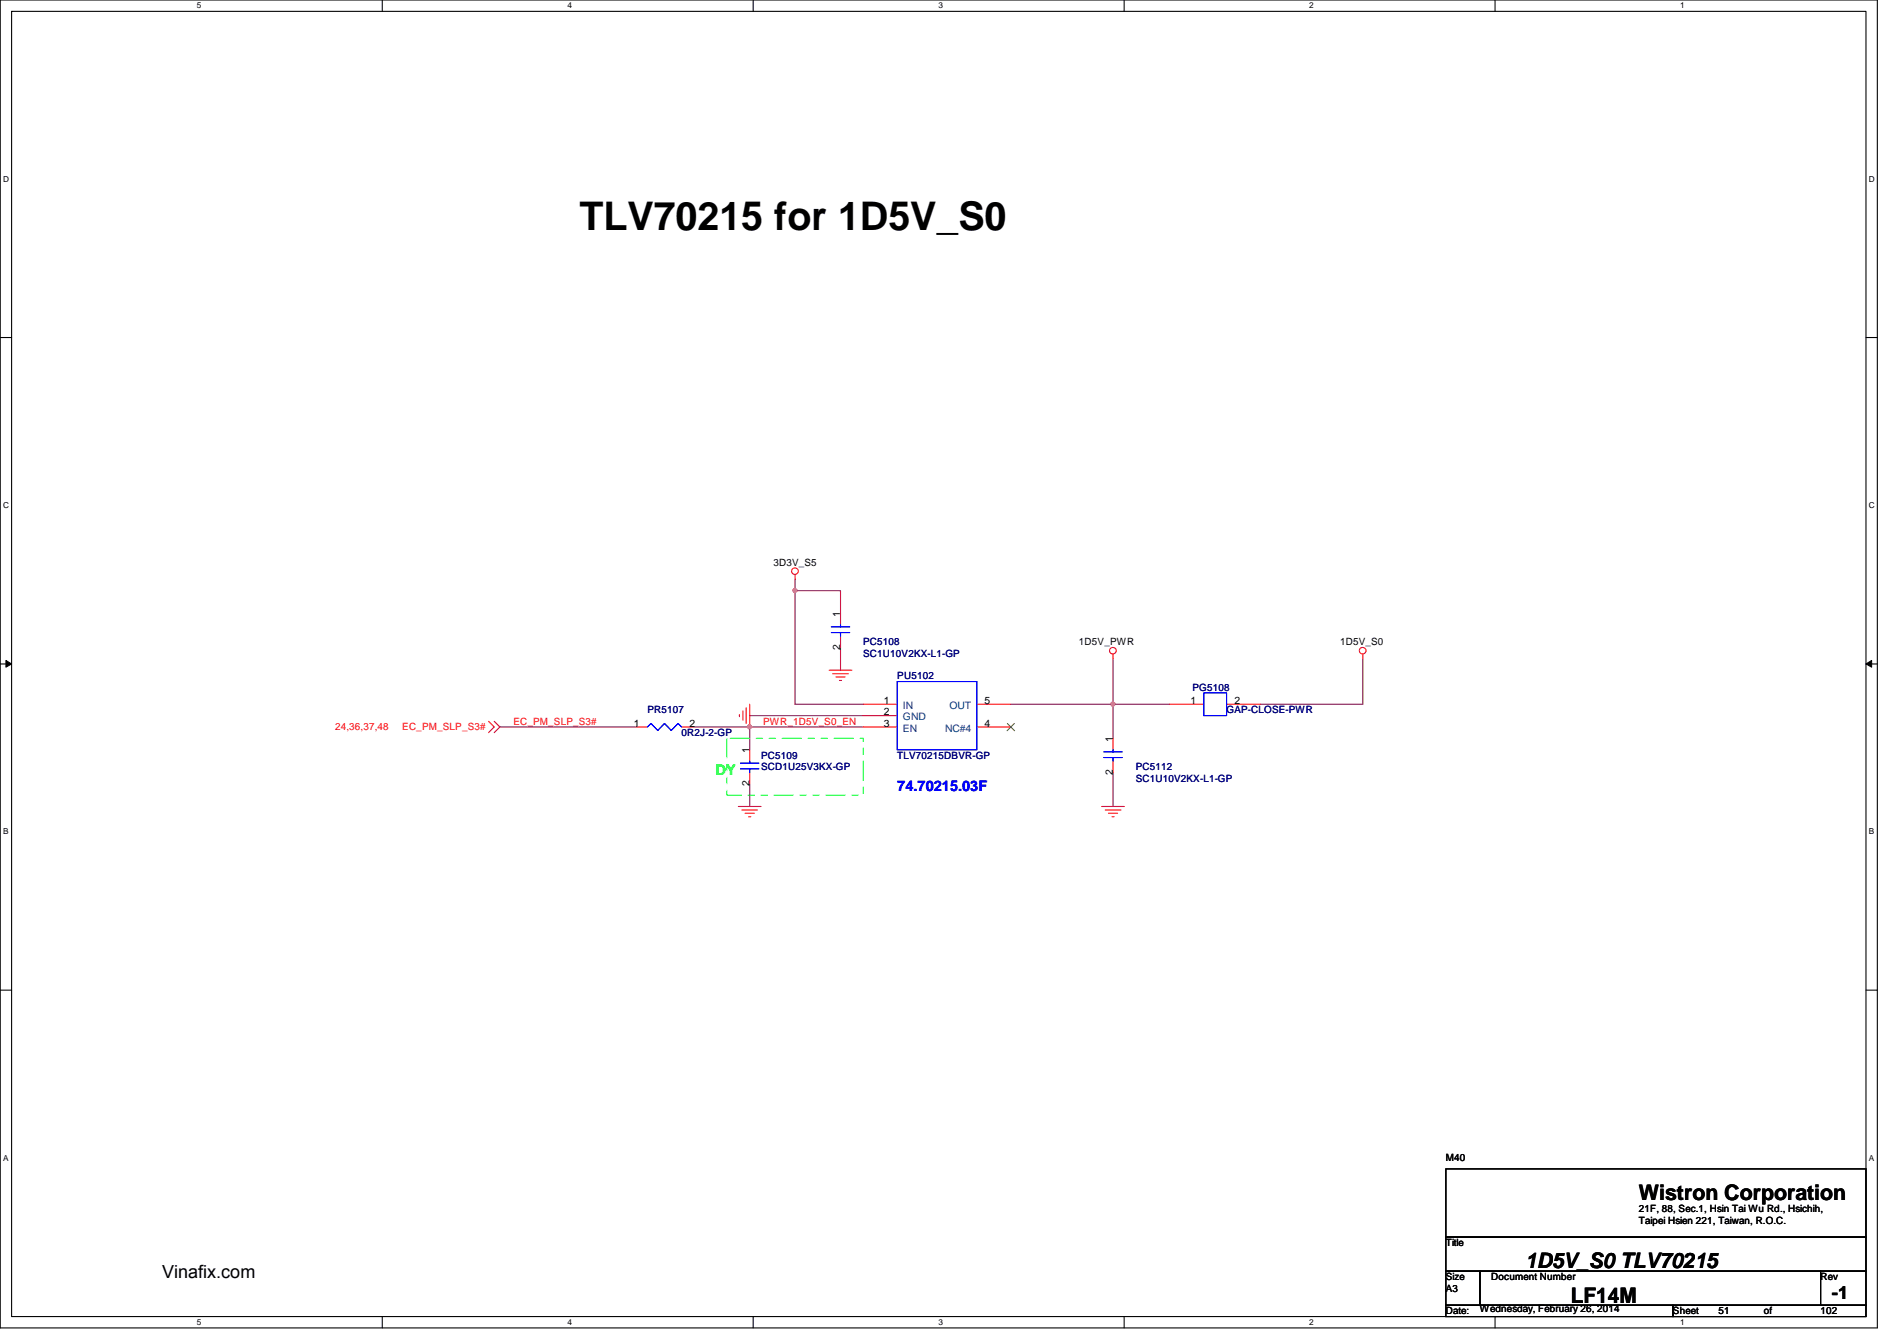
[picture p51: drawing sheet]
<svg xmlns="http://www.w3.org/2000/svg" width="297mm" height="210mm" viewBox="0 0 297 210" stroke-linecap="round" stroke-linejoin="round" font-family="sans-serif">
<defs><g id="words">
<text font-size="6.2" x="90.7" y="35.9">TLV70215 for 1D5V_S0</text>
<g font-size="3.3">
<text x="256.6" y="187.9">Wistron Corporation</text>
<text x="238.8" y="198.5">1D5V_S0 TLV70215</text>
<text x="246" y="203.9">LF14M</text>
</g>
<g font-size="2.8">
<text x="25.4" y="200.1">Vinafix.com</text>
<text x="286.8" y="203.4">-1</text>
</g>
<text font-size="2.3" fill="#0f0" x="112.1" y="121.2">DY</text>
<text font-size="2.3" fill="#00f" x="140.5" y="123.7">74.70215.03F</text>
<g font-size="1.6">
<text x="121.1" y="88.6">3D3V_S5</text>
<text x="131.6" y="101.7" transform="rotate(-90 131.6 101.7)">2</text>
<text x="131.6" y="96.6" transform="rotate(-90 131.6 96.6)">1</text>
<text x="168.9" y="101">1D5V_PWR</text>
<text x="209.8" y="101">1D5V_S0</text>
<text x="99.3" y="113.7">1</text>
<text x="107.9" y="113.7">2</text>
<text x="138.4" y="110.2">1</text>
<text x="138.4" y="112">2</text>
<text x="138.4" y="113.7">3</text>
<text x="154.2" y="113.7">4</text>
<text x="154.2" y="110.2">5</text>
<text x="186.4" y="110.2">1</text>
<text x="193.3" y="110.2">2</text>
<text x="117.3" y="117.9" transform="rotate(-90 117.3 117.9)">1</text>
<text x="174.2" y="116.1" transform="rotate(-90 174.2 116.1)">1</text>
<text x="117.3" y="123" transform="rotate(-90 117.3 123)">2</text>
<text x="174.2" y="121.2" transform="rotate(-90 174.2 121.2)">2</text>
<text x="226.4" y="181.7">M40</text>
<text x="256.6" y="189.7">21F, 88, Sec.1, Hsin Tai Wu Rd., Hsichih,</text>
<text x="256.6" y="191.6">Taipei Hsien 221, Taiwan, R.O.C.</text>
<text x="226.4" y="195.1">Title</text>
<text x="226.4" y="200.4">Size</text>
<text x="226.4" y="202.2">A3</text>
<text x="233.5" y="200.4">Document Number</text>
<text x="285.1" y="200.4">Rev</text>
<text x="226.4" y="205.7">Date:</text>
<text x="231.7" y="205.4">Wednesday, February 26, 2014</text>
<text x="262" y="205.7">Sheet</text>
<text x="269.1" y="205.7">51</text>
<text x="276.2" y="205.7">of</text>
<text x="285.1" y="205.7">102</text>
</g>
<g font-size="1.6" fill="#000080">
<text x="135.2" y="101">PC5108</text>
<text x="135.2" y="102.8">SC1U10V2KX-L1-GP</text>
<text x="140.5" y="106.3">PU5102</text>
<text x="101.4" y="111.7">PR5107</text>
<text x="186.7" y="108.1">PG5108</text>
<text x="192.1" y="111.7">GAP-CLOSE-PWR</text>
<text x="106.7" y="115.2">0R2J-2-GP</text>
<text x="119.2" y="118.8">PC5109</text>
<text x="140.5" y="118.8">TLV70215DBVR-GP</text>
<text x="119.2" y="120.6">SCD1U25V3KX-GP</text>
<text x="177.8" y="120.6">PC5112</text>
<text x="177.8" y="122.3">SC1U10V2KX-L1-GP</text>
</g>
<g font-size="1.6" fill="#f00">
<text x="80.4" y="113.5">EC_PM_SLP_S3#</text>
<text x="119.5" y="113.5">PWR_1D5V_S0_EN</text>
<text x="52.5" y="114.3">24,36,37,48</text>
<text x="63" y="114.3">EC_PM_SLP_S3#</text>
</g>
<g font-size="1.6" fill="#004080">
<text x="141.4" y="111">IN</text>
<text x="141.4" y="112.7">GND</text>
<text x="148.7" y="111">OUT</text>
<text x="141.4" y="114.5">EN</text>
<text x="148" y="114.5">NC#4</text>
</g>
<g font-size="1.3">
<text x="30.8" y="1.3">5</text>
<text x="88.9" y="1.3">4</text>
<text x="146.9" y="1.3">3</text>
<text x="205" y="1.3">2</text>
<text x="263.1" y="1.3">1</text>
<text x=".5" y="28.4">D</text>
<text x="292.6" y="28.4">D</text>
<text x=".5" y="79.5">C</text>
<text x="292.6" y="79.5">C</text>
<text x=".5" y="130.6">B</text>
<text x="292.6" y="130.6">B</text>
<text x=".5" y="181.7">A</text>
<text x="292.6" y="181.7">A</text>
<text x="30.8" y="207.4">5</text>
<text x="88.9" y="207.4">4</text>
<text x="146.9" y="207.4">3</text>
<text x="205" y="207.4">2</text>
<text x="263.1" y="207.4">1</text>
</g>
</g></defs>
<path d="M0 0h294v207.9h-294zM1.8 1.8h290.4v204.3h-290.4z" fill="none" stroke="#000" stroke-width=".17"/>
<g fill="#fff">
<path d="M30.8 .2h.7v1.4h-.7z"/>
<path d="M30.8 206.2h.7v1.4h-.7z"/>
</g>
<path d="M59.9 0v1.8M59.9 206.1v1.8" fill="none" stroke="#000" stroke-width=".17"/>
<g fill="#fff">
<path d="M88.9 .2h.6v1.4h-.6z"/>
<path d="M88.9 206.2h.6v1.4h-.6z"/>
</g>
<path d="M117.9 0v1.8M117.9 206.1v1.8" fill="none" stroke="#000" stroke-width=".17"/>
<g fill="#fff">
<path d="M146.9 .2h.7v1.4h-.7z"/>
<path d="M146.9 206.2h.7v1.4h-.7z"/>
</g>
<path d="M176 0v1.8M176 206.1v1.8" fill="none" stroke="#000" stroke-width=".17"/>
<g fill="#fff">
<path d="M205 .2h.7v1.4h-.7z"/>
<path d="M205 206.2h.7v1.4h-.7z"/>
</g>
<path d="M234.1 0v1.8M234.1 206.1v1.8" fill="none" stroke="#000" stroke-width=".17"/>
<g fill="#fff">
<path d="M263.1 .2h.7v1.4h-.7z"/>
<path d="M263.1 206.2h.7v1.4h-.7z"/>
<path d="M.5 27.3h.9v1.4h-.9z"/>
<path d="M292.6 27.3h.9v1.4h-.9z"/>
<path d="M.5 78.4h.9v1.4h-.9z"/>
<path d="M292.6 78.4h.9v1.4h-.9z"/>
</g>
<path d="M0 52.8h1.8M292.2 52.8h1.8" fill="none" stroke="#000" stroke-width=".17"/>
<g fill="#fff">
<path d="M.5 129.5h.8v1.4h-.8z"/>
<path d="M292.6 129.5h.9v1.4h-.9z"/>
</g>
<path d="M0 103.9h1.8M292.2 103.9h1.8" fill="none" stroke="#000" stroke-width=".17"/>
<path d="M.9 103.4l.9 .5-.9 .5zM292.2 103.9l.9-.5v1z" fill="#000"/>
<path d="M.9 103.4l.9 .5-.9 .5zM292.2 103.9l.9-.5v1z" fill="none" stroke="#000" stroke-width=".16"/>
<g fill="#fff">
<path d="M.5 180.5h.8v1.4h-.8z"/>
<path d="M292.6 180.5h.9v1.4h-.9z"/>
</g>
<path d="M0 155h1.8M292.2 155h1.8" fill="none" stroke="#000" stroke-width=".17"/>
<path d="M78.3 113.8h21.3M117.4 113.8h17.8" fill="none" stroke="#800040" stroke-width=".17"/>
<circle cx="117.4" cy="113.8" r=".32" fill="#f0f"/>
<circle cx="117.4" cy="113.8" r=".32" fill="none" stroke="#f0f" stroke-width=".17"/>
<path d="M117.4 112h17.8M183.2 110.2h-8.9v5.4M197.4 110.2h16" fill="none" stroke="#800040" stroke-width=".17"/>
<circle cx="174.3" cy="110.2" r=".32" fill="#f0f"/>
<circle cx="174.3" cy="110.2" r=".32" fill="none" stroke="#f0f" stroke-width=".17"/>
<path d="M124.5 92.5v17.7M213.4 103.1v7.1M174.3 120.9v5.3" fill="none" stroke="#800040" stroke-width=".17"/>
<circle cx="124.5" cy="92.4" r=".32" fill="#f0f"/>
<circle cx="124.5" cy="92.4" r=".32" fill="none" stroke="#f0f" stroke-width=".17"/>
<path d="M124.5 90.7v1.8h7.1v3.5M108.5 113.8h8.9v3.5M124.5 110.2h10.7M131.6 101.3v3.6M174.3 103.1v7.1h-16M117.4 122.7v3.5" fill="none" stroke="#800040" stroke-width=".17"/>
<g fill="none" stroke="#f00" stroke-width=".17">
<path d="M124.5 90v.7M131.6 96v1.8M131.6 99.6v1.7M76.5 112.9l.9 .9-.9 .9M77.4 112.9l.9 .9-.9 .9M99.6 113.8h1.8M106.7 113.8h1.8M115.8 111.8v.4M116.3 111.3v1.4M116.8 110.8v2.4M117.4 110.2v3.6M117.4 117.3v1.8"/>
<path d="M129.8 104.9h3.6M130.4 105.5h2.4M130.9 106h1.4M131.4 106.5h.4M135.2 110.2h5.3M135.2 112h5.3M135.2 113.8h5.3M152.9 110.2h5.4M152.9 113.8h5.4M174.3 102.4v.7M174.3 115.6v1.7M174.3 119.1v1.8"/>
<path d="M183.2 110.2h5.3M192.1 110.2h5.3M213.4 102.4v.7M115.6 126.2h3.6M116.2 126.8h2.4M116.7 127.3h1.4M117.2 127.8h.4M117.4 120.9v1.8M172.5 126.2h3.6M173.1 126.8h2.4M173.6 127.3h1.4M174.1 127.8h.4"/>
<circle cx="124.5" cy="89.4" r=".52"/>
<circle cx="174.3" cy="101.8" r=".52"/>
<circle cx="213.4" cy="101.8" r=".52"/>
</g>
<path d="M226.4 183h65.8v10.6h-65.8zM226.4 193.6h65.8v5.4h-65.8zM226.4 199h5.3v5.3h-5.3zM231.7 199h53.4v5.3h-53.4zM285.1 199h7.1v5.3h-7.1zM226.4 204.3h35.6v1.8h-35.6zM262 204.3h30.2v1.8h-30.2z" fill="none" stroke="#000" stroke-width=".17"/>
<path d="M113.8 115.6h21.4v8.9h-21.4z" fill="none" stroke="#00ff40" stroke-width=".16" stroke-dasharray="3 1 1 1 1 1"/>
<path d="M157.7 113.2l1.2 1.2M158.8 113.2l-1.1 1.2" fill="none" stroke="#804000" stroke-width=".16"/>
<g fill="none" stroke="#00f" stroke-width=".17">
<path d="M130.2 98.1h2.9M130.2 99h2.9M131.6 97.8v.3M131.6 99v.6M101.4 113.8l.5-.6 1.1 1.1 1.1-1.1 1 1.1 1.1-1.1 .5 .6M115.9 119.5h2.9M117.4 119.1v.4M140.5 106.7h12.4v10.6h-12.4zM172.8 117.7h2.9M172.8 118.6h2.9M174.3 117.3v.4M174.3 118.6v.5"/>
<path d="M188.5 108.5h3.6v3.5h-3.6zM115.9 120.4h2.9M117.4 120.4v.5"/>
</g>
<circle cx="117.4" cy="113.8" r=".32" fill="#f0f"/>
<circle cx="117.4" cy="113.8" r=".32" fill="none" stroke="#f0f" stroke-width=".17"/>
<circle cx="174.3" cy="110.2" r=".32" fill="#f0f"/>
<circle cx="174.3" cy="110.2" r=".32" fill="none" stroke="#f0f" stroke-width=".17"/>
<circle cx="124.5" cy="92.4" r=".32" fill="#f0f"/>
<circle cx="124.5" cy="92.4" r=".32" fill="none" stroke="#f0f" stroke-width=".17"/>
<use href="#words"/>
</svg>
